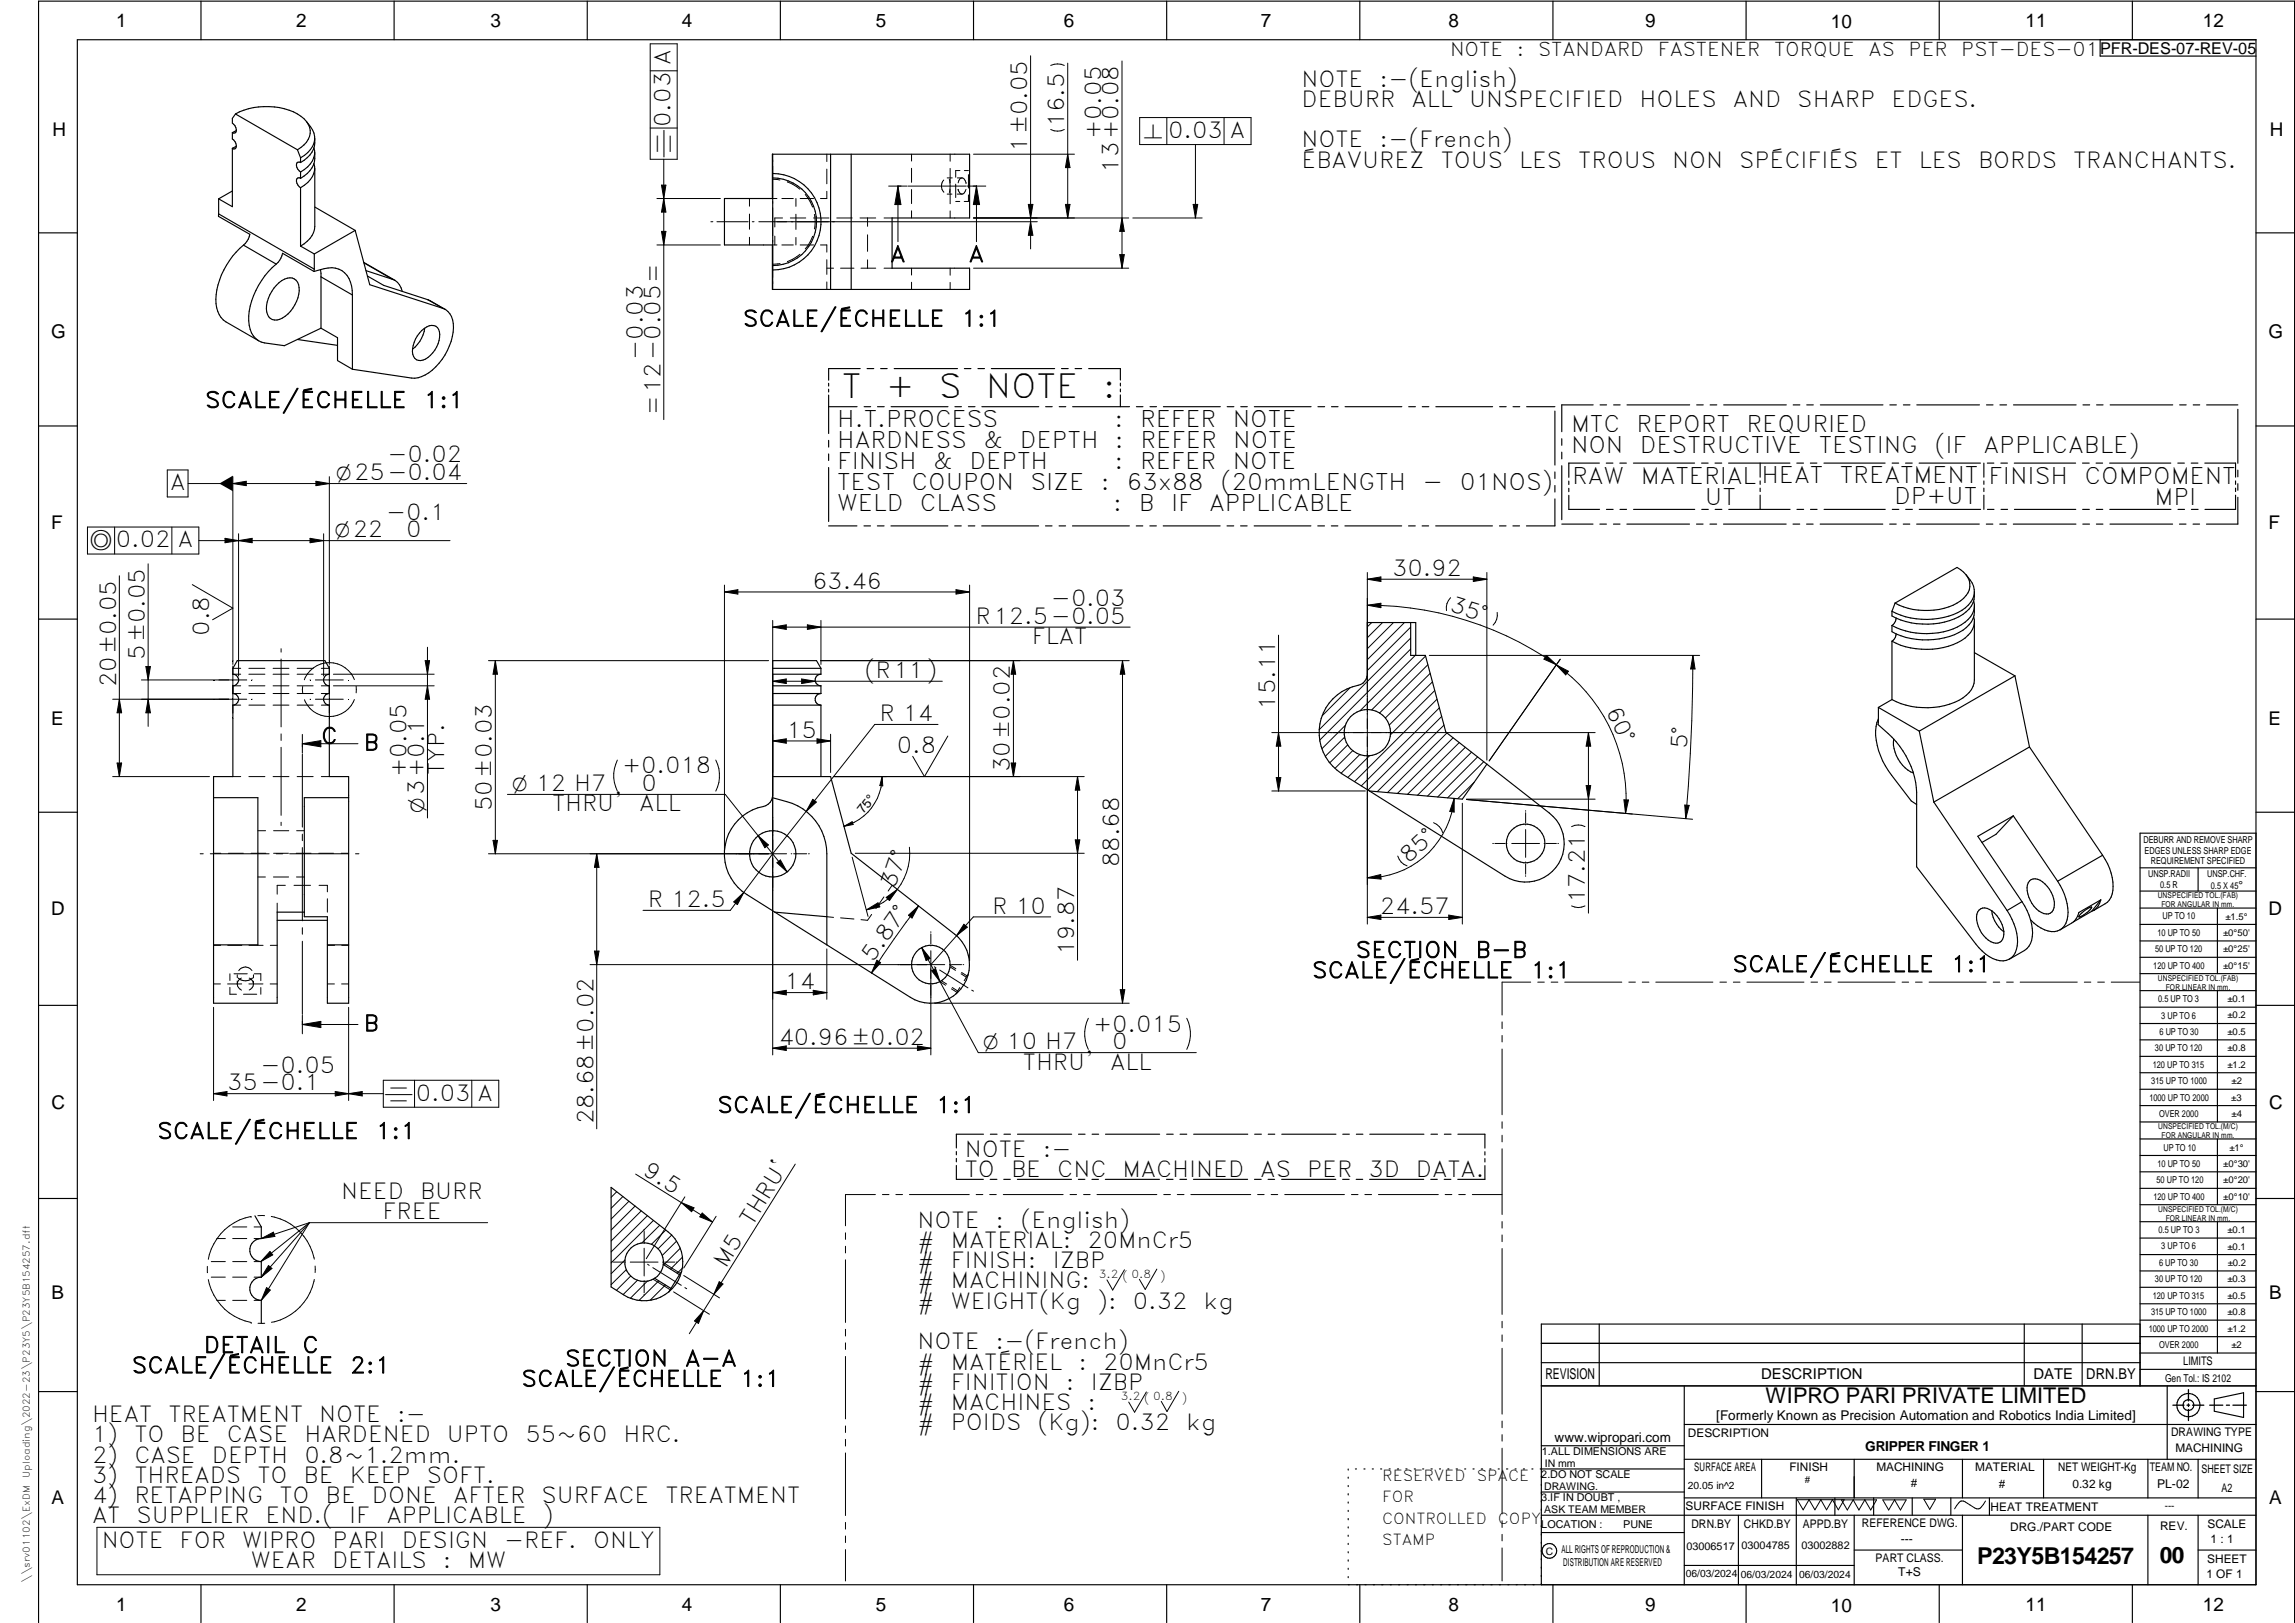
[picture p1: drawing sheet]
<svg xmlns="http://www.w3.org/2000/svg" width="594mm" height="420mm" viewBox="0 0 594 420" stroke-linecap="round" stroke-linejoin="round" font-family="sans-serif">
<defs><g id="words">
<g font-size="8.5">
<text x="217.9" y="103.1">T</text>
<text x="229.3" y="103.1">+</text>
<text x="243" y="103.1">S</text>
<text x="255.2" y="103.1">NOTE</text>
<text x="285.5" y="103.1">:</text>
</g>
<text font-size="6" x="511.8" y="404.8">P23Y5B154257</text>
<g font-size="5.9">
<text x="216.7" y="110.7">H.T.PROCESS</text>
<text x="288.5" y="110.7">:</text>
<text x="295.1" y="110.7">REFER</text>
<text x="319.1" y="110.7">NOTE</text>
<text x="406.7" y="111.9">MTC</text>
<text x="423.6" y="111.9">REPORT</text>
<text x="452.1" y="111.9">REQURIED</text>
<text x="216.7" y="116">HARDNESS</text>
<text x="254.6" y="116">&amp;</text>
<text x="264" y="116">DEPTH</text>
<text x="288.6" y="116">:</text>
<text x="295.2" y="116">REFER</text>
<text x="319.2" y="116">NOTE</text>
<text x="406.7" y="117.3">NON</text>
<text x="424.5" y="117.3">DESTRUCTIVE</text>
<text x="470.8" y="117.3">TESTING</text>
<text x="500.7" y="117.3">(IF</text>
<text x="513.4" y="117.3">APPLICABLE)</text>
<text x="216.7" y="121.5">FINISH</text>
<text x="241.6" y="121.5">&amp;</text>
<text x="251" y="121.5">DEPTH</text>
<text x="288.5" y="121.5">:</text>
<text x="295.1" y="121.5">REFER</text>
<text x="319.1" y="121.5">NOTE</text>
<text x="407" y="125.3">RAW</text>
<text x="424.8" y="125.3">MATERIAL HEAT</text>
<text x="476.3" y="125.1">TREATMENT FINISH</text>
<text x="539.6" y="125.3">COMPOMENT</text>
<text x="216.7" y="126.9">TEST</text>
<text x="236" y="126.9">COUPON</text>
<text x="266.7" y="126.9">SIZE</text>
<text x="285" y="126.9">:</text>
<text x="291.6" y="126.9">63x88</text>
<text x="315.9" y="126.9">(20mmLENGTH</text>
<text x="368.3" y="126.9">-</text>
<text x="377.9" y="126.9">01NOS)</text>
<text x="441.4" y="130.8">UT</text>
<text x="490.3" y="130.5">DP+UT</text>
<text x="557.7" y="130.8">MPI</text>
<text x="216.7" y="132.2">WELD</text>
<text x="238.1" y="132.2">CLASS</text>
<text x="288.2" y="132.2">:</text>
<text x="294.8" y="132.2">B</text>
<text x="303.1" y="132.2">IF</text>
<text x="313" y="132.2">APPLICABLE</text>
<text x="559.1" y="404.7">00</text>
</g>
<g font-size="5.7">
<text x="336.9" y="22.4">NOTE</text>
<text x="357.1" y="22.4">:-(English)</text>
<text x="336.9" y="27.6">DEBURR</text>
<text x="365.4" y="27.6">ALL</text>
<text x="380.3" y="27.6">UNSPECIFIED</text>
<text x="424.4" y="27.6">HOLES</text>
<text x="448.6" y="27.6">AND</text>
<text x="465.2" y="27.6">SHARP</text>
<text x="489.6" y="27.6">EDGES.</text>
<text x="173.6" y="32.8" transform="rotate(-90 173.6 32.8)">0.03 A</text>
<text x="275.5" y="32.9" transform="rotate(-90 275.5 32.9)">16.5</text>
<text x="302.4" y="35.7">0.03 A</text>
<text x="265.9" y="39.4" transform="rotate(-90 265.9 39.4)">1±0.05</text>
<text x="285" y="36.1" transform="rotate(-90 285 36.1)">+0.05</text>
<text x="336.9" y="38.1">NOTE</text>
<text x="357.1" y="38.1">:-(French)</text>
<text x="289.6" y="44.7" transform="rotate(-90 289.6 44.7)">13+0.08</text>
<text x="336.9" y="43.4">ÉBAVUREZ</text>
<text x="372.9" y="43.4">TOUS</text>
<text x="393.2" y="43.4">LES</text>
<text x="408.6" y="43.4">TROUS</text>
<text x="432.8" y="43.4">NON</text>
<text x="450.2" y="43.4">SPÉCIFIÉS</text>
<text x="485.3" y="43.4">ET</text>
<text x="496.7" y="43.4">LES</text>
<text x="512" y="43.4">BORDS</text>
<text x="536.6" y="43.4">TRANCHANTS.</text>
<text x="230.4" y="67.8">A</text>
<text x="250.7" y="67.8">A</text>
<text x="192.3" y="84.5">SCALE/ÉCHELLE</text>
<text x="248.9" y="84.5">1:1</text>
<text x="166.4" y="93.1" transform="rotate(-90 166.4 93.1)">-0.03</text>
<text x="53.1" y="105.6">SCALE/ÉCHELLE</text>
<text x="109.7" y="105.6">1:1</text>
<text x="170.9" y="107.4" transform="rotate(-90 170.9 107.4)">=12-0.05=</text>
<text x="100.3" y="119.7">-0.02</text>
<text x="44" y="126.9">A</text>
<text x="99.9" y="134.5">-0.1</text>
<text x="30" y="141.7">0.02 A</text>
<text x="105.1" y="139.1">0</text>
<text x="360.4" y="149.1">30.92</text>
<text x="210.2" y="152.4">63.46</text>
<text x="252.6" y="161.5">R12.5-0.05</text>
<text x="272" y="156.9">-0.03</text>
<text x="375" y="158.2" transform="rotate(17 375 158.2)">35°</text>
<text x="54.1" y="164.5" transform="rotate(-90 54.1 164.5)">0.8</text>
<text x="267.1" y="166.7">FLAT</text>
<text x="37.5" y="170.9" transform="rotate(-90 37.5 170.9)">5±0.05</text>
<text x="30" y="178" transform="rotate(-90 30 178)">20±0.05</text>
<text x="223.8" y="175.5">(R11)</text>
<text x="330.1" y="183.7" transform="rotate(-90 330.1 183.7)">15.11</text>
<text x="415.6" y="184" transform="rotate(65 415.6 184)">60°</text>
<text x="203.6" y="191">15</text>
<text x="227.7" y="186.7">R 14</text>
<text x="83.1" y="192.5">C</text>
<text x="94.1" y="194.3">B</text>
<text x="232.1" y="194.9">0.8</text>
<text x="436.7" y="193.9" transform="rotate(-87 436.7 193.9)">5°</text>
<text x="105.2" y="201.2" transform="rotate(-90 105.2 201.2)">+0.05</text>
<text x="115" y="200.7" transform="rotate(-90 115 200.7)">TYP.</text>
<text x="161" y="200.2">+0.018</text>
<text x="261.4" y="199.9" transform="rotate(-90 261.4 199.9)">30±0.02</text>
<text x="127.3" y="209.9" transform="rotate(-90 127.3 209.9)">50±0.03</text>
<text x="166" y="204.8">0</text>
<text x="142.9" y="210.1">THRU'</text>
<text x="165.5" y="210.1">ALL</text>
<text x="289.7" y="224.4" transform="rotate(-90 289.7 224.4)">88.68</text>
<text x="364.7" y="223.7" transform="rotate(-43 364.7 223.7)">85°</text>
<text x="231.7" y="230.1" transform="rotate(-71 231.7 230.1)">37°</text>
<text x="410.3" y="233.9" transform="rotate(-90 410.3 233.9)">17.21</text>
<text x="167.7" y="234.8">R 12.5</text>
<text x="256.8" y="236.5">R 10</text>
<text x="357.2" y="236.6">24.57</text>
<text x="226.1" y="249.2" transform="rotate(-55 226.1 249.2)">5.87°</text>
<text x="278" y="247.4" transform="rotate(-90 278 247.4)">19.87</text>
<text x="350.9" y="247.9">SECTION</text>
<text x="382" y="247.9">B-B</text>
<text x="448.5" y="251.6">SCALE/ÉCHELLE</text>
<text x="505" y="251.6">1:1</text>
<text x="203.1" y="256.1">14</text>
<text x="339.6" y="253.2">SCALE/ÉCHELLE</text>
<text x="396.2" y="253.2">1:1</text>
<text x="94.1" y="267">B</text>
<text x="282.9" y="267.1">+0.015</text>
<text x="201.6" y="270.5">40.96±0.02</text>
<text x="287.9" y="271.7">0</text>
<text x="67.4" y="277.7">-0.05</text>
<text x="264.8" y="276.9">THRU'</text>
<text x="287.3" y="276.9">ALL</text>
<text x="58.8" y="282.3">35-0.1</text>
<text x="107.6" y="284.9">0.03 A</text>
<text x="153.6" y="291" transform="rotate(-90 153.6 291)">28.68±0.02</text>
<text x="185.7" y="288.1">SCALE/ÉCHELLE</text>
<text x="242.2" y="288.1">1:1</text>
<text x="40.7" y="294.8">SCALE/ÉCHELLE</text>
<text x="97.3" y="294.8">1:1</text>
<text x="249.8" y="299.4">NOTE</text>
<text x="269.9" y="299.4">:-</text>
<text x="166.1" y="303.9" transform="rotate(32 166.1 303.9)">9.5</text>
<text x="249.8" y="304.7">TO</text>
<text x="261.7" y="304.7">BE</text>
<text x="273.7" y="304.7">CNC</text>
<text x="290.6" y="304.7">MACHINED</text>
<text x="326.2" y="304.7">AS</text>
<text x="338.3" y="304.7">PER</text>
<text x="354.3" y="304.7">3D</text>
<text x="366.5" y="304.7">DATA.</text>
<text x="88.3" y="310.4">NEED</text>
<text x="108.7" y="310.4">BURR</text>
<text x="99.1" y="315.7">FREE</text>
<text x="194.7" y="317.5" transform="rotate(-58 194.7 317.5)">THRU`</text>
<text x="237.5" y="317.8">NOTE</text>
<text x="257.7" y="317.8">:</text>
<text x="264.1" y="317.8">(English)</text>
<text x="237.5" y="323">#</text>
<text x="246.1" y="323">MATERIAL:</text>
<text x="281.5" y="323">20MnCr5</text>
<text x="187.9" y="328.5" transform="rotate(-58 187.9 328.5)">M5</text>
<text x="237.5" y="328.3">#</text>
<text x="246.1" y="328.3">FINISH:</text>
<text x="272.5" y="328.3">IZBP</text>
<text x="237.5" y="333.5">#</text>
<text x="246.1" y="333.5">MACHINING:</text>
<text x="237.5" y="338.8">#</text>
<text x="246.1" y="338.8">WEIGHT(Kg</text>
<text x="284" y="338.8">):</text>
<text x="293.3" y="338.8">0.32</text>
<text x="311.6" y="338.8">kg</text>
<text x="52.7" y="350.2">DETAIL</text>
<text x="78.3" y="350.2">C</text>
<text x="146.3" y="353.7">SECTION</text>
<text x="177.3" y="353.7">A-A</text>
<text x="237.5" y="349.3">NOTE</text>
<text x="257.7" y="349.3">:-(French)</text>
<text x="34.1" y="355.5">SCALE/ÉCHELLE</text>
<text x="90.7" y="355.5">2:1</text>
<text x="135" y="358.9">SCALE/ÉCHELLE</text>
<text x="191.6" y="358.9">1:1</text>
<text x="237.5" y="354.5">#</text>
<text x="237.5" y="359.8">#</text>
<text x="246.1" y="359.8">FINITION</text>
<text x="246.1" y="354.5">MATÉRIEL</text>
<text x="275.9" y="359.8">:</text>
<text x="279.2" y="354.5">:</text>
<text x="282.3" y="359.8">IZBP</text>
<text x="285.6" y="354.5">20MnCr5</text>
<text x="237.5" y="365">#</text>
<text x="246.1" y="365">MACHINES</text>
<text x="281.5" y="365">:</text>
<text x="23.8" y="368.1">HEAT</text>
<text x="43.6" y="368.1">TREATMENT</text>
<text x="82.6" y="368.1">NOTE</text>
<text x="102.8" y="368.1">:-</text>
<text x="237.5" y="370.3">#</text>
<text x="246.1" y="370.3">POIDS</text>
<text x="268.5" y="370.3">(Kg):</text>
<text x="288.8" y="370.3">0.32</text>
<text x="307.1" y="370.3">kg</text>
<text x="23.8" y="373.4">1)</text>
<text x="34.8" y="373.4">TO</text>
<text x="46.7" y="373.4">BE</text>
<text x="58.7" y="373.4">CASE</text>
<text x="78.8" y="373.4">HARDENED</text>
<text x="115.7" y="373.4">UPTO</text>
<text x="136" y="373.4">55~60</text>
<text x="161.4" y="373.4">HRC.</text>
<text x="23.8" y="378.6">2)</text>
<text x="23.8" y="383.9">3)</text>
<text x="34.8" y="378.6">CASE</text>
<text x="34.8" y="383.9">THREADS</text>
<text x="54.8" y="378.6">DEPTH</text>
<text x="66.6" y="383.9">TO</text>
<text x="78.6" y="383.9">BE</text>
<text x="78.8" y="378.6">0.8~1.2mm.</text>
<text x="90.5" y="383.9">KEEP</text>
<text x="110.5" y="383.9">SOFT.</text>
<text x="23.8" y="389.1">4)</text>
<text x="34.8" y="389.1">RETAPPING</text>
<text x="72.4" y="389.1">TO</text>
<text x="84.3" y="389.1">BE</text>
<text x="96.3" y="389.1">DONE</text>
<text x="117.3" y="389.1">AFTER</text>
<text x="140.2" y="389.1">SURFACE</text>
<text x="172.3" y="389.1">TREATMENT</text>
<text x="23.8" y="394.4">AT</text>
<text x="35.3" y="394.4">SUPPLIER</text>
<text x="68.7" y="394.4">END.(</text>
<text x="90.4" y="394.4">IF</text>
<text x="100" y="394.4">APPLICABLE</text>
<text x="140.6" y="394.4">)</text>
<text x="26.3" y="400.6">NOTE</text>
<text x="46.5" y="400.6">FOR</text>
<text x="62.7" y="400.6">WIPRO</text>
<text x="86.1" y="400.6">PARI</text>
<text x="104" y="400.6">DESIGN</text>
<text x="130.5" y="400.6">-REF.</text>
<text x="153.5" y="400.6">ONLY</text>
<text x="64.9" y="405.9">WEAR</text>
<text x="86" y="405.9">DETAILS</text>
<text x="114.7" y="405.9">:</text>
<text x="121.1" y="405.9">MW</text>
</g>
<text font-size="5.6" x="457" y="363.2">WIPRO PARI PRIVATE LIMITED</text>
<g font-size="5.4">
<text x="296.1" y="35.7">n</text>
<text x="173.6" y="40.9" transform="rotate(-90 173.6 40.9)">d</text>
<text x="87" y="124.3">O25-0.04</text>
<text x="23.3" y="141.7">a</text>
<text x="86.6" y="139.1">O22</text>
<text x="132.6" y="204.8">O 12 H7</text>
<text x="109.8" y="210.5" transform="rotate(-90 109.8 210.5)">O3+0.1</text>
<text x="254.5" y="271.7">O 10 H7</text>
<text x="99.6" y="284.9">d</text>
</g>
<g font-size="4.9">
<text x="30" y="6.9">1</text>
<text x="76.7" y="6.9">2</text>
<text x="127" y="6.9">3</text>
<text x="176.5" y="6.9">4</text>
<text x="226.7" y="6.9">5</text>
<text x="275.4" y="6.9">6</text>
<text x="326.4" y="6.9">7</text>
<text x="375" y="6.9">8</text>
<text x="425.8" y="6.9">9</text>
<text x="473.9" y="7.3">10</text>
<text x="524.3" y="6.9">11</text>
<text x="570.2" y="6.9">12</text>
<text x="375.4" y="14.5">NOTE</text>
<text x="392.7" y="14.5">:</text>
<text x="398.2" y="14.5">STANDARD</text>
<text x="429.2" y="14.5">FASTENER</text>
<text x="459.2" y="14.5">TORQUE</text>
<text x="483.7" y="14.5">AS</text>
<text x="494.1" y="14.5">PER</text>
<text x="507.7" y="14.5">PST-DES-01</text>
<text x="13.6" y="35.1">H</text>
<text x="587.6" y="35.1">H</text>
<text x="13.2" y="87.5">G</text>
<text x="587.2" y="87.5">G</text>
<text x="13.2" y="137">F</text>
<text x="587.2" y="137">F</text>
<text x="13.2" y="187.6">E</text>
<text x="587.2" y="187.6">E</text>
<text x="13.2" y="237">D</text>
<text x="587.2" y="237">D</text>
<text x="13.4" y="287.1">C</text>
<text x="587.4" y="287.1">C</text>
<text x="13.4" y="336.2">B</text>
<text x="587.4" y="336.2">B</text>
<text x="13.4" y="389.3">A</text>
<text x="587.4" y="389.3">A</text>
<text x="30" y="416.9">1</text>
<text x="76.7" y="416.9">2</text>
<text x="127" y="416.9">3</text>
<text x="176.5" y="416.9">4</text>
<text x="226.7" y="416.9">5</text>
<text x="275.4" y="416.9">6</text>
<text x="326.4" y="416.9">7</text>
<text x="375" y="416.9">8</text>
<text x="425.8" y="416.9">9</text>
<text x="473.9" y="417.3">10</text>
<text x="524.3" y="416.9">11</text>
<text x="570.2" y="416.9">12</text>
</g>
<text font-size="4.2" x="543.6" y="14">PFR-DES-07-REV-05</text>
<g font-size="3.9">
<text x="400" y="357.1">REVISION</text>
<text x="455.9" y="357.1">DESCRIPTION</text>
<text x="526.4" y="357.1">DATE</text>
<text x="540" y="357.1">DRN.BY</text>
<text x="357.8" y="383.3">RESERVED</text>
<text x="382.3" y="383.3">SPACE</text>
<text x="357.8" y="388.9">FOR</text>
<text x="357.8" y="394.5">CONTROLLED</text>
<text x="387.8" y="394.5">COPY</text>
<text x="357.8" y="400">STAMP</text>
</g>
<text font-size="3.6" x="482.8" y="375.8">GRIPPER FINGER 1</text>
<g font-size="3.5">
<text x="444.3" y="367.7">[Formerly Known as Precision Automation and Robotics India Limited]</text>
<text x="402.4" y="373.3">www.wipropari.com</text>
</g>
<text font-size="3.4" x="223.6" y="210.8" transform="rotate(-53 223.6 210.8)">75°</text>
<g font-size="3.1">
<text x="565.1" y="353.5">LIMITS</text>
<text x="562" y="371.7">DRAWING TYPE</text>
<text x="436.9" y="372.1">DESCRIPTION</text>
<text x="563.1" y="375.9">MACHINING</text>
<text x="438.6" y="380.8">SURFACE AREA</text>
<text x="463.2" y="380.9">FINISH</text>
<text x="485.7" y="380.8">MACHINING</text>
<text x="511.3" y="380.9">MATERIAL</text>
<text x="532.8" y="380.7">NET WEIGHT-Kg</text>
<text x="556.5" y="380.7">TEAM NO.</text>
<text x="569.9" y="381.2">SHEET SIZE</text>
<text x="494.6" y="385.1">#</text>
<text x="517.4" y="385.3">#</text>
<text x="536.4" y="385.3">0.32 kg</text>
<text x="558.4" y="385.1">PL-02</text>
<text x="575" y="386.1">A2</text>
<text x="436.3" y="391">SURFACE FINISH</text>
<text x="437.8" y="395.5">DRN.BY</text>
<text x="451.4" y="395.4">CHKD.BY</text>
<text x="466.6" y="395.5">APPD.BY</text>
<text x="482" y="395.4">REFERENCE DWG.</text>
<text x="515.3" y="391.1">HEAT TREATMENT</text>
<text x="571.4" y="395.6">SCALE</text>
<text x="492.1" y="399.4">---</text>
<text x="520.4" y="396.2">DRG./PART CODE</text>
<text x="559.2" y="396.1">REV.</text>
<text x="572.2" y="399.5">1 : 1</text>
<text x="485.5" y="404.3">PART CLASS.</text>
<text x="491.4" y="407.9">T+S</text>
<text x="571.4" y="404.7">SHEET</text>
<text x="571.2" y="408.4">1 OF 1</text>
</g>
<text font-size="3" x="579.5" y="230.1">°</text>
<g font-size="2.8">
<text x="284.5" y="330.9">3.2 ( 0.8</text>
<text x="300.3" y="331.4">)</text>
<text x="560.4" y="357.7">Gen Tol.: IS 2102</text>
<text x="290.1" y="362.5">3.2 ( 0.8</text>
<text x="305.9" y="363">)</text>
<text x="399.1" y="376.6">1.ALL DIMENSIONS ARE</text>
<text x="399" y="382.7">2.DO NOT SCALE</text>
<text x="399" y="388.7">3.IF IN DOUBT ,</text>
<text x="399" y="395.4">LOCATION :</text>
<text x="420.2" y="395.6">PUNE</text>
<text x="404.2" y="402">ALL RIGHTS OF REPRODUCTION &amp;</text>
<text x="436.5" y="401.2">03006517</text>
<text x="450.8" y="400.9">03004785</text>
<text x="466.3" y="401">03002882</text>
<text x="404.7" y="405.4">DISTRIBUTION ARE RESERVED</text>
</g>
<g font-size="2.7">
<text x="399.9" y="379.7">IN mm</text>
<text x="399.7" y="385.7">DRAWING.</text>
<text x="436.9" y="385.4">20.05 in^2</text>
<text x="399.7" y="391.8">ASK TEAM MEMBER</text>
<text x="400.1" y="402.5">C</text>
<text x="436.4" y="408.3">06/03/2024</text>
<text x="450.6" y="408.4">06/03/2024</text>
<text x="465.7" y="408.5">06/03/2024</text>
</g>
<g font-size="2.5">
<text x="554.9" y="218.3">DEBURR AND REMOVE SHARP</text>
<text x="555.2" y="221">EDGES UNLESS SHARP EDGE</text>
<text x="556.1" y="227.1">UNSP.RADII</text>
<text x="556.8" y="223.8">REQUIREMENT SPECIFIED</text>
<text x="571.4" y="226.9">UNSP.CHF.</text>
<text x="559.2" y="229.9">0.5 R</text>
<text x="572.3" y="230.1">0.5 X 45</text>
<text x="559.8" y="238">UP TO 10</text>
<text x="576.1" y="238.1">±1.5°</text>
<text x="558.5" y="242.2">10 UP TO 50</text>
<text x="575.5" y="242.3">±0°50'</text>
<text x="557.4" y="250.7">120 UP TO 400</text>
<text x="557.9" y="246.5">50 UP TO 120</text>
<text x="575.5" y="250.7">±0°15'</text>
<text x="575.5" y="246.5">±0°25'</text>
<text x="558.7" y="259.4">0.5 UP TO 3</text>
<text x="559.5" y="263.7">3 UP TO 6</text>
<text x="576.6" y="263.6">±0.2</text>
<text x="576.6" y="259.4">±0.1</text>
<text x="559" y="267.9">6 UP TO 30</text>
<text x="576.6" y="267.9">±0.5</text>
<text x="557.8" y="272.2">30 UP TO 120</text>
<text x="576.6" y="272.2">±0.8</text>
<text x="556.9" y="280.7">315 UP TO 1000</text>
<text x="557.3" y="276.4">120 UP TO 315</text>
<text x="576.6" y="276.4">±1.2</text>
<text x="577.7" y="280.7">±2</text>
<text x="556.4" y="284.9">1000 UP TO 2000</text>
<text x="577.6" y="284.9">±3</text>
<text x="558.9" y="289.2">OVER 2000</text>
<text x="577.7" y="289.3">±4</text>
<text x="560" y="297.9">UP TO 10</text>
<text x="577.1" y="297.9">±1°</text>
<text x="558.5" y="302.1">10 UP TO 50</text>
<text x="575.5" y="302.1">±0°30'</text>
<text x="557.4" y="310.6">120 UP TO 400</text>
<text x="558.2" y="306.3">50 UP TO 120</text>
<text x="575.5" y="310.6">±0°10'</text>
<text x="575.5" y="306.4">±0°20'</text>
<text x="558.8" y="319.2">0.5 UP TO 3</text>
<text x="559.4" y="323.4">3 UP TO 6</text>
<text x="576.6" y="319.2">±0.1</text>
<text x="576.6" y="323.5">±0.1</text>
<text x="558.9" y="327.7">6 UP TO 30</text>
<text x="576.7" y="327.7">±0.2</text>
<text x="557.8" y="332">30 UP TO 120</text>
<text x="576.6" y="332">±0.3</text>
<text x="556.8" y="340.5">315 UP TO 1000</text>
<text x="557.3" y="336.3">120 UP TO 315</text>
<text x="576.6" y="336.3">±0.5</text>
<text x="576.6" y="340.5">±0.8</text>
<text x="556.2" y="344.7">1000 UP TO 2000</text>
<text x="576.6" y="344.7">±1.2</text>
<text x="558.9" y="349">OVER 2000</text>
<text x="577.6" y="349">±2</text>
<text x="467.2" y="383.8">#</text>
<text x="560.4" y="390.7">---</text>
</g>
<g font-size="2.4">
<text x="7.7" y="382.7" transform="rotate(-90 7.7 382.7)">Uploading\2022-23\P23Y5\P23Y5B154257.dft</text>
<text x="7.7" y="409.8" transform="rotate(-90 7.7 409.8)">\\srv01102\ExDM</text>
</g>
<g font-size="2.1">
<text x="558.5" y="232.4">UNSPECIFIED TOL.(FAB)</text>
<text x="559.5" y="234.7">FOR ANGULAR IN mm.</text>
<text x="558.6" y="253.9">UNSPECIFIED TOL.(FAB)</text>
<text x="560.7" y="256.3">FOR LINEAR IN mm.</text>
<text x="558.7" y="292.3">UNSPECIFIED TOL.(M/C)</text>
<text x="559.6" y="294.7">FOR ANGULAR IN mm.</text>
<text x="558.7" y="313.7">UNSPECIFIED TOL.(M/C)</text>
<text x="560.6" y="316.1">FOR LINEAR IN mm.</text>
</g>
</g></defs>
<g fill="none" stroke="#000" stroke-width=".3">
<path d="M20 10.3h564v400h-564zM52 .3v10M102 .3v10M152 .3v10M202 .3v10M252 .3v10M302 .3v10M352 .3v10M402 .3v10M452 .3v10M502 .3v10M543.6 10.3v4.2h40.4"/>
<path d="M552 .3v10M60.1 34.3v1.7a1.79 1.79 0 0 1 .7 2.5l-.7-.1M60.1 38.4v15.1l-3.5-2M61 29.5a17.7 17.7 0 0 1 16 0l1.7 1.2 .6 .8M61 29.5l-.9 1.1v1.3a1.81 1.81 0 0 1 .7 2.5l-.7-.1M61 29.5l16 9.3M61.2 37.8l-1.1 .6M61.2 33.8l-1.1 .5M77 38.8l.8 2.1M79.3 31.5a6.4 6.4 0 0 1 2.1 4.7 6.6 6.6 0 0 1-3.6 4.7M79.3 31.5a4.4 4.4 0 0 1-1.4 6.7l-.9 .6M81.3 38.2a5.6 5.6 0 0 1-3.5 6.3"/>
<path d="M81.5 35.8a6.2 6.2 0 0 1-3.7 6.3M81.5 39.4a6.4 6.4 0 0 1-3.7 6.8M200 39.9v35M215 39.9v35M220.3 39.9v35M56.6 51.5v3.9M56.6 55.4v.6l8.1 4.7-.4 1.2-1.3 1.6M56.6 55.4l24.8 14.3M60.1 49.4l-3.5 2.1M77.8 46.2l-.7-.1a1.5 1.5 0 0 0 .4 2.2l.3 .3M77.8 42.1a.66 .66 0 0 0-1.1 .4 2.22 2.22 0 0 0 1.1 2M77.8 40.9v1.2"/>
<path d="M77.8 44.5v1.7M77.8 48.6v15.1M81.3 42.3a5.6 5.6 0 0 1-3.5 6.3M81.5 53.6l10.4 6M81.5 43.5v15.1a6.1 6.1 0 0 1-3.7 5.1M91.9 59.6l-10.5 6.1M91.9 59.6l3.8 14.1 19 6.1M187.5 51.4h12.4v-11.5h51.1v16.5h-20.1v13h20.1v5.5h-51.1v-11.5h-12.4zM200 44.9a12.5 12.5 0 0 1 12.5 12.5 12.5 12.5 0 0 1-12.5 12.5M200 46.1a11.3 11.3 0 0 1 11.4 11.3 11.3 11.3 0 0 1-11.4 11.3M10 60.3h10M63 63.5a19.7 19.7 0 0 0-7.1 15.1 6 6 0 0 0 2.6 4.7l8.5 4.9"/>
<path d="M63 63.5l8.5 4.9M71.5 68.4a19.8 19.8 0 0 0-7.1 14.7 5.4 5.4 0 0 0 4.1 5.7l5.1 .7 9.5-4.5M71.5 68.4l.9-1 .7-1.8 8.2 4.7M71.5 73.9a4.2 4.2 0 0 1 4.7-1.7 3.5 3.5 0 0 1 1.1 4 8.4 8.4 0 0 1-5.6 6.6 2.47 2.47 0 0 1-2.7-2.8 9.3 9.3 0 0 1 2.5-6.1zM77.8 63.7l3.6 2M81.3 70.3a9.5 9.5 0 0 1 6.4-.6 6.5 6.5 0 0 1 3.5 6.7M81.4 69.7l-.1 .6M81.4 65.7v4M83 69.8l.1 15.2M83.1 71.7l8.1 4.7M91.2 76.4v19.2M94.2 68l7.4 4.3"/>
<path d="M94.2 67.9l8 4.7M94.7 70.1l6.9 2.2M95.1 71.5l4.2 2.4 11.5 3.7M101.6 72.3a4 4 0 0 1 2.5 3.1M110.8 77.6l3.9 2.2M110.8 77.6l4.5 2.5M114.7 79.8l.7 .3M584 60.3h10M77 87.9l10.4 1.5M83.1 85l4.3 2.4v5.9l3.8 2.3M109.2 85.6a2.94 2.94 0 0 1 4-.8 5.7 5.7 0 0 1-1.2 6.6 3.8 3.8 0 0 1-4.2 1.7 3.2 3.2 0 0 1-.8-3.7 7.9 7.9 0 0 1 2.2-3.8zM109.9 85a8.3 8.3 0 0 1-3.1 5.4"/>
<path d="M115.4 80.1a6.3 6.3 0 0 1 1.7 7 15 15 0 0 1-8 10.4l-.9 .3-1.7 .1-15.3-2.3M214.5 99.2v.7M222.7 95.4h-8.2v3M224.4 95.4h1.8M228 95.4h1.7M231.5 95.4h16.4M249.6 95.4h1.7M253.1 95.4h1.7M256.6 95.4h16.4M274.8 95.4h1.7M278.3 95.4h1.7M281.8 95.4h8.2v3"/>
<path d="M290 99.2v.7M10 110.3h10M214.5 114v1.7M214.5 117.5v1.7M214.5 105.3h7.4M214.5 100.8v.7M214.5 102.3v9.9M223.7 105.3h1.7M227.2 105.3h1.7M230.7 105.3h14.7M247.2 105.3h1.7M250.7 105.3h1.7"/>
<path d="M254.2 105.3h14.7M270.7 105.3h1.7M274.2 105.3h1.7M277.7 105.3h14.7M290 100.7v.7M290 102.2v3.1M294.2 105.3h1.7M297.7 105.3h1.7M301.2 105.3h14.7M317.7 105.3h1.7M321.2 105.3h1.7M324.7 105.3h14.7"/>
<path d="M341.2 105.3h1.7M344.7 105.3h1.7M348.2 105.3h14.7M364.7 105.3h1.7M368.2 105.3h1.7M371.7 105.3h14.7M388.2 105.3h1.7M391.7 105.3h1.7M395.2 105.3h7.3M402.5 106.4v14M404.3 113.6v1.7M404.3 117.1v1.7"/>
<path d="M412.4 104.8h-8.1v7M414 119.9h-7.9v3.7M414.2 104.8h1.7M415.8 119.9h1.7M417.7 104.8h1.7M419.3 119.9h1.7M421.2 104.8h16.2M422.8 119.9h15.9M439.2 104.8h1.7M440.5 119.9h1.7M442.7 104.8h1.7M443.9 119.9h1.8"/>
<path d="M446.2 104.8h16.2M447.5 119.9h15.8M455.6 119.9v3.6M464.2 104.8h1.7M465.1 119.9h1.7M467.7 104.8h1.7M468.6 119.9h1.7M471.2 104.8h16.2M472.1 119.9h15.9M489.2 104.8h1.7M489.8 119.9h1.7M492.7 104.8h1.7"/>
<path d="M493.3 119.9h1.7M496.2 104.8h16.2M496.8 119.9h15.8M513.5 119.9v3.6M514.2 104.8h1.7M514.4 119.9h1.7M517.7 104.8h1.7M517.9 119.9h1.7M521.2 104.8h16.2M521.4 119.9h15.9M539.1 119.9h1.7M539.2 104.8h1.7"/>
<path d="M542.6 119.9h1.7M542.7 104.8h1.7M546.1 119.9h15.8M546.2 104.8h16.2M563.7 119.9h1.7M564.2 104.8h1.7M567.2 119.9h1.8M567.7 104.8h1.7M570.7 119.9h8v3.6M571.2 104.8h8.1M579.3 106v13.9M584 110.3h10"/>
<path d="M214.5 121v14M214.5 136.1h7.3M223.6 136.1h1.7M227.1 136.1h1.7M230.6 136.1h14.8M247.1 136.1h1.7M250.6 136.1h1.7M254.1 136.1h14.8M270.6 136.1h1.7M274.1 136.1h1.7M277.6 136.1h14.7M294.1 136.1h1.7"/>
<path d="M297.6 136.1h1.7M301.1 136.1h14.7M317.6 136.1h1.8M321.1 136.1h1.7M324.6 136.1h14.7M341.1 136.1h1.8M344.6 136.1h1.7M348.1 136.1h14.7M364.6 136.1h1.7M368.1 136.1h1.7M371.6 136.1h14.7M388.1 136.1h1.7"/>
<path d="M391.6 136.1h1.8M402.5 122.2v1.7M402.5 125.7v1.7M402.5 129.2v6.9h-7.4M404.3 120.6v13.9M404.3 135.7h8.1M406.1 128.2v3.7h8M406.1 124.5v.9M406.1 126.4v.9M414.1 135.7h1.7M415.8 131.9h1.8M417.7 135.7h1.6"/>
<path d="M419.3 131.9h1.7M421.1 135.7h16.2M422.9 131.9h15.8M439.2 135.7h1.7M440.5 131.9h1.7M442.6 135.7h1.8M444 131.9h1.7M446.1 135.7h16.3M447.5 131.9h15.9M455.6 124.5v.9M455.6 126.4v.9M455.6 128.2v3.7"/>
<path d="M464.1 135.7h1.8M465.2 131.9h1.7M467.6 135.7h1.7M468.7 131.9h1.7M471.2 135.7h16.2M472.2 131.9h15.8M489.2 135.7h1.6M489.8 131.9h1.7M492.7 135.7h1.7M493.3 131.9h1.7M496.1 135.7h16.3M496.8 131.9h15.9"/>
<path d="M513.5 124.5v.9M513.5 126.4v.9M513.5 128.2v3.7M514.2 135.7h1.7M514.5 131.9h1.7M517.6 135.7h1.8M518 131.9h1.7M521.2 135.7h16.2M521.5 131.9h15.8M539.1 131.9h1.7M539.2 135.7h1.7M542.6 131.9h1.7"/>
<path d="M542.7 135.7h1.7M546.1 131.9h15.9M546.2 135.7h16.2M563.8 131.9h1.7M564.2 135.7h1.7M567.3 131.9h1.7M567.7 135.7h1.7M578.7 124.5v.9M578.7 126.4v.9M578.7 128.2v3.7h-7.9M579.3 121.7v1.7M579.3 125.2v1.7"/>
<path d="M579.3 128.7v7h-8.1M490.6 156.1l-.9 2.1M490.6 156.1l16-9.2a5.1 5.1 0 0 1 3.2 5.8 8.9 8.9 0 0 1-6.5 4.8 18 18 0 0 1-12.7-1.4zM509 148.8a6.2 6.2 0 0 1 2.1 4.7 7.5 7.5 0 0 1-5.4 5.6 19.9 19.9 0 0 1-16-.9M510.9 155.6a6.6 6.6 0 0 1-3.8 8.1 19.6 19.6 0 0 1-17.4-.2v-1.6M510.9 159.7l.2 .8v15.5a7 7 0 0 1-5.1 5.8 20 20 0 0 1-16.3-.7M511.1 153.2a6.3 6.3 0 0 1-4 6.5 19.6 19.6 0 0 1-17.4-.2v-1.3M511.1 157.2a7.7 7.7 0 0 1-5.5 5.6 20 20 0 0 1-15.9-.9M10 160.3h10M200 173v-2h11.4l1.1 2M200 173h12.5M200 173v28"/>
<path d="M200 174.5h12.5M200 177.5h12.5M200 179.5h12.5M212.5 174.5a1.5 1.5 0 0 0-1.5 1.5 1.5 1.5 0 0 0 1.5 1.5M212.5 179.5a1.5 1.5 0 0 0-1.5 1.5 1.5 1.5 0 0 0 1.5 1.5M212.5 173v1.5M212.5 177.5v2M365.2 161.2v8.5h3.8l5.3 19.8 26.8 21a10 10 0 0 1 2 13.6 10 10 0 0 1-13.5 2.7l-35.1-22M366.5 169.7v-8.5h-12.6v13.3a3 3 0 0 1-2.4 2.9 12.5 12.5 0 0 0-9.8 10 12.5 12.5 0 0 0 5.6 12.9l7.2 4.5M489.7 166v15.1M490.8 164.1a2.15 2.15 0 0 1-1.1 1.9M490.8 160l-.2 .9-.9 1"/>
<path d="M511.1 169l10.5 6M511.1 161.3a7.8 7.8 0 0 1-5.5 5.6 20 20 0 0 1-15.9-.9M521.6 175l3.7 18.4M521.6 175l-24.8 14.3M584 160.3h10M200 182.5h12.5M212.5 182.5v18.5M384.9 197.8l-6.4 9.1-24-2.1M486.2 183.1l-.1 4.5a24.5 24.5 0 0 1 9.8 15l.2 2.6v19.2l15.3 19.9a9.5 9.5 0 0 0 7.1 4.5 3.9 3.9 0 0 0 3.7-3.9 14 14 0 0 0-2.6-9.2M486.2 183.1l10.6 6.2M486.2 186.1a12.1 12.1 0 0 0 .6 9.5 20.4 20.4 0 0 0 2.9 5.1l5 6.6 1.4 1M489.7 181.1l-3.5 2"/>
<path d="M490.2 191.3a8.8 8.8 0 0 0 5.1 8.8M496.8 189.3l3.8 18.3M525.3 193.4l19 28M525.3 193.4l-24.7 14.2M10 210.3h10M55.3 206.5h11.5v38.1h-11.5M55.3 206.5v53.2h16.4v-23.6h7.1M55.3 206.5v-5.5h5v-18.5a1.5 1.5 0 0 0 1.5-1.5 1.5 1.5 0 0 0-1.5-1.5v-2a1.5 1.5 0 0 0 1.5-1.5 1.5 1.5 0 0 0-1.5-1.5v-1.5l1.1-2h22.7l1.2 2v1.5a1.5 1.5 0 0 0-1.6 1.5 1.5 1.5 0 0 0 1.6 1.5v2a1.5 1.5 0 0 0-1.6 1.5 1.5 1.5 0 0 0 1.6 1.5v18.5h4.9v58.7h-5.5v-22.4h-5.9v-30.8h11.4M199.9 206.5a19.2 19.2 0 0 1 9.1 3.8 14 14 0 0 1 5 10.7v23.6M199.9 206.5a3.8 3.8 0 0 1-3.7 2.6 12.5 12.5 0 0 0-8.6 10.4 12.5 12.5 0 0 0 5.8 12.1l20.6 13M200 201l-.1 5.5M200 201h15l5.3 19.9 26.8 21a10 10 0 0 1 2 13.6 10 10 0 0 1-13.4 2.7l-21.7-13.6"/>
<path d="M500.6 207.6l19 28.1M521.2 211.2l-9.2 5.3 11.4 16.9M521.2 211.2l-4.5 4.8-3.7 2.1M521.2 211.2l11.4 16.9M584 215.7h-30v143.1M584 210.3h10M71.7 238.3h13M200.6 236.1l13.4 1.2M512.3 235.6a2.41 2.41 0 0 1 3.4 .2 6.9 6.9 0 0 1 2.7 7.3 2.03 2.03 0 0 1-3 .7 7.6 7.6 0 0 1-3.7-7.1zM515.6 235.8a7.8 7.8 0 0 0 3.1 5.4M523.4 233.4l-3.8 2.3M523.4 233.4a12.3 12.3 0 0 1 2.2 10.9l-.4 .7-1.1 1-3.9 2.3"/>
<path d="M525.3 228a2.48 2.48 0 0 1 3.4 .3 6.9 6.9 0 0 1 2.8 7.3 1.99 1.99 0 0 1-3.1 .6 7.6 7.6 0 0 1-3.6-7zM525.6 238.1a7.4 7.4 0 0 0 7 2.9l.7-.3M532.6 228.1a13.8 13.8 0 0 1 2.5 10 4 4 0 0 1-1.8 2.6M538.5 236.7a5.8 5.8 0 0 1 2.9-1.9 5.7 5.7 0 0 1-3.3 2.6zM541.4 235.9l-4.7 2.8M543.8 233l-2.4 2.9M543.8 233a4.2 4.2 0 0 1-2.4 2.9M543.8 233l-5.7 3.2a4.3 4.3 0 0 1-1.8 2.8l-3 1.7M544.3 221.4a12.3 12.3 0 0 1 2.2 10.8l-1 1.4-3.6 2.1M544.3 221.4l-11.7 6.7M554 224.7h30M554 230.7h30"/>
<path d="M554 235.1h30M554 239.3h30M569 224.7v6M574 235.1v17M84.7 244.6h5.5M554 243.6h30M554 247.8h30M554 252.1h30M554 256.5h30M574 256.5v33.9M10 260.3h10M554 260.7h30"/>
<path d="M554 265h30M554 269.2h30M554 273.5h30M554 277.7h30M584 260.3h10M247.6 298.1v.9M247.6 299.9v.9M254.6 293.6h-7v3.6M256.4 293.6h1.7M259.9 293.6h1.7M263.4 293.6h14M279.2 293.6h1.7"/>
<path d="M282.7 293.6h1.7M286.2 293.6h14M302 293.6h1.7M305.5 293.6h1.7M309 293.6h14M324.8 293.6h1.7M328.3 293.6h1.7M331.8 293.6h14M347.6 293.6h1.7M351.1 293.6h1.7M354.6 293.6h14M370.4 293.6h1.7"/>
<path d="M373.9 293.6h1.7M377.4 293.6h7v3.6M384.4 298.2v.8M384.4 299.9v.9M554 282h30M554 286.2h30M554 290.4h30M554 294.9h30M554 299.1h30M574 294.9v17M10 310.3h10M66 314.7l1.6 2.9v3a2.98 2.98 0 0 0-2.9 3 2.98 2.98 0 0 0 2.9 3v4a3 3 0 0 0-2.9 3 3 3 0 0 0 2.9 3v6"/>
<path d="M247.6 301.7v3.6h6.9M256.3 305.3h1.8M259.8 305.3h1.7M263.3 305.3h14.1M279.1 305.3h1.7M282.7 305.3h1.6M286.1 305.3h14M302 305.3h1.7M305.4 305.3h1.8M308.9 305.3h14.1M324.7 305.3h1.8M328.2 305.3h1.7"/>
<path d="M331.8 305.3h14M347.6 305.3h1.6M351.1 305.3h1.7M354.5 305.3h14M370.4 305.3h1.7M373.8 305.3h1.8M384.4 301.8v3.5h-7M554 303.4h30M554 307.6h30M554 311.9h30M554 316.3h30M574 316.3v34"/>
<path d="M584 310.3h10M169.5 330.9l4.2 2.6M171.7 327.4l4.2 2.6M171.7 327.4a4.9 4.9 0 0 1-2.2 3.5M171.7 327.4a5 5 0 0 0-5.5-5.6 5 5 0 0 0-4.2 6.6 5 5 0 0 0 7.5 2.5M175.9 330l-2.8 4.4M176.4 329.1a9.6 9.6 0 0 1-3.3 5.3M176.4 329.1a9.9 9.9 0 0 0-3.5-10.2l-14.7-11.5v25.8a15.4 15.4 0 0 0 6.7 3.4 10.2 10.2 0 0 0 8.2-2.2M176.4 329.1l-.5 .9M554 320.5h30M554 324.8h30M554 329h30"/>
<path d="M554 333.2h30M554 337.5h30M399 358.8h185M399 352.8h155M399 347.8h155M414 342.8v16M436 358.8v51.5M524 342.8v16M539 342.8v16M554 341.8h30M554 346h30M554 350.3h30"/>
<path d="M554 354.5h30M554 342.8h-155v67.5M561 358.8v19M10 360.3h10M399 374.3h37M436 368.8h148M436 377.8h148M456 377.8v10M480 377.8v10M508 377.8v10M529 377.8v10M556 377.8v10"/>
<path d="M569 377.8v10M573.2 362.2l7.6-1.6v6.3l-7.6-1.6zM584 360.3h10M349 380.3v.3M349 382.4v.3M349 384.6v.3M349 386.7v.3M349 388.8v.3M349 391v.3M349 393.1v.3M349 395.3v.3M349 397.4v.3"/>
<path d="M349 399.5v.3M350.9 380.3h.2M353.1 380.3h.2M355.2 380.3h.3M357.4 380.3h.3M359.6 380.3h.3M361.7 380.3h.3M363.9 380.3h.3M366.1 380.3h.3M368.3 380.3h.2M370.4 380.3h.3M372.6 380.3h.3"/>
<path d="M374.8 380.3h.3M376.9 380.3h.4M379.1 380.3h.3M381.3 380.3h.3M383.4 380.3h.4M385.6 380.3h.3M387.8 380.3h.3M390 380.3h.3M392.2 380.3h.3M394.3 380.3h.3M396.5 380.3h.3M398.7 380.3h37.3"/>
<path d="M399 386.2h37M399 396.7h37M436 387.8h148M450 392.3v18M465 387.8v22.5M475 387.8v4.5M480 392.3v18M485 387.8v4.5M495 387.8v4.5M505 387.8v4.5M508 392.3v18M515 387.8v4.5"/>
<path d="M556 392.3v18M569 392.3v18M584 392.3h-185M52 410.3v9.7M102 410.3v9.7M152 410.3v9.7M202 410.3v9.7M252 410.3v9.7M302 410.3v9.7M349 401.7v.3M349 403.8v.4M349 406v.3"/>
<path d="M349 408.1v.3M352 410.3v9.7M402 410.3v9.7M436 405.3h44M452 410.3v9.7M480 401.3h28M502 410.3v9.7M552 410.3v9.7M569 401.3h15M10 420v-419.7h584v419.7"/>
<circle cx="354" cy="189.7" r="6"/>
<circle cx="394.9" cy="218.4" r="5"/>
<circle cx="200" cy="221" r="6"/>
<circle cx="241" cy="249.7" r="5"/>
<circle cx="566.5" cy="363.8" r="2.99"/>
<circle cx="566.5" cy="363.7" r="1.41"/>
<circle cx="401.1" cy="401.5" r="1.9"/>
</g>
<path d="M566.5 359.7v3M562.5 363.8h2.9M566.1 363.8h.7M566.5 363.4v.7M566.5 364.9v2.8M567.6 363.8h2.9M572 363.8h3.4M576.3 363.8h.8M578 363.8h3.5" fill="none" stroke="#000" stroke-width=".34"/>
<g fill="none" stroke="#000" stroke-width=".26">
<path d="M168.3 18.3h7M168.3 11.3h7v29.9h-7zM266.8 14.4v50M275.5 16.9a4.2 4.2 0 0 0-3.5 0M276.4 16.3v40.1M290.4 15.8v53.6M168.3 33.1h7M214 39.9v1.9M236 39.9v1.8M245.9 39.9v1.8M252 39.9h26.1M272 33.5a3.9 3.9 0 0 0 3.5 0"/>
<path d="M276.4 39.9l.6 3.5h-1.2zM295 30.4h28.8v7h-28.8zM302 30.4v7M309.4 37.4v19M316.9 30.4v7M170 51.4h16.5M171.2 59.9h1.2l-.6 3.5zM171.2 47.9h1.2l-.6 3.5zM171.8 51.4l.6 3.5h-1.2zM171.8 41.2v67.4M184 57.4h.5M185.6 57.4h8.1"/>
<path d="M194 51.4v2M194 55.4v4M194.7 57.4h.5M196.4 57.4h72.1M199.9 51.4h1.2M200 53.8v7.2M200 46.4l1.9 .2M200 41.4v.5M200 43v8.1M200 52.2v.4M202.4 51.4h3M202.6 56.4h-2v2.4"/>
<path d="M203.8 47.1l1.3 .6 1.9 1.3M204.6 56.4h4M206 51.4v2M206 55.5v3.9M207.1 51.4h3.5M208.4 50.3l1.4 2 .5 1.3M210.6 56.4h4M210.8 55.5a8.5 8.5 0 0 1 0 3.8M214 43.8v3.8M214 49.5v1.9h-1.6M216.6 56.4h4M222.6 56.4h4.1"/>
<path d="M224.6 56.4v2.2M228.8 56.4h2.1M230 48.2h4.8M232.4 48.2l.8 4.8h-1.6zM232.4 48.2v14.4M235.1 48.2h15M236 43.6v3.6M236 49.1v3.6M236 54.6v1.8M244.3 46.6a2.31 2.31 0 0 0 0 3.1M245.2 46.1h1.3M245.2 50.2h1.2"/>
<path d="M245.7 46.4l.2 1.8-.2 1.6M245.9 43.6v3.6M245.9 49.1v3.6M245.9 54.6v1.8M247.4 47.7v3.4M247.4 52.2h1M247.8 50.2h1.2M247.8 46.1h1.2M248 49a1.27 1.27 0 0 0 1 1.2M248 49h.1M248.5 44.2h-1.1v1.7M249 46.1a1.27 1.27 0 0 0-1 1.2"/>
<path d="M249 46.1a1.4 1.4 0 0 1 1.1 1.2M249.6 44.2h1.1M250.1 47.3h.1M250.1 49a1.4 1.4 0 0 1-1.1 1.2M250.4 48.2h4.8M250.7 45.2v3.5M250.7 50.5v1.7h-1.1M252 56.4h40.2M252.8 48.2l.8 4.8h-1.6zM252.8 48.2v14.4M266.2 52.9h1.2l-.6 3.5zM266.8 57.4l.6 3.5h-1.2z"/>
<path d="M275.8 52.9h1.2l-.6 3.5zM290.4 56.4l.6 3.5h-1.2zM293.2 56.4h18M308.9 52.9h1.1l-.6 3.5zM170 63.4h16.5M194 61.4v2M199.9 63.4h1.2M200 62.2v.5M200 63.8v8M200 72.9v.5M200.6 61.1v2.3M201.9 68.2l-1.9 .2"/>
<path d="M202.4 63.4h3M206 61.5v1.9M207.1 65.8l-2 1.3-1.3 .6M207.1 63.4h3.5M210.3 61.2l-.5 1.3-1.4 1.9M212.4 63.4h1.6v1.9M214 69.4h1.8M214 67.2v3.8M214 73v1.9M217.6 69.4h3.5M222.9 69.4h3.8M224.6 60.8v4.3"/>
<path d="M224.6 67.3v2.1M228.8 69.4h2.1M236 69.4v1.8M236 73.1v1.8M245.9 69.4v1.8M245.9 73.1v1.8M252 69.4h40.2M289.8 65.9h1.2l-.6 3.5zM22.6 136.4h28.9v7h-28.9zM29.7 136.4v7M43.3 121.7h5.4v7h-5.4zM44.5 136.4v7"/>
<path d="M48.7 125.2h72.1M51.5 140h65M58.2 139.4l3.6 .6-3.6 .5zM60.3 123.4v48.6M60.3 125.2l3.4-.6v1.1zM61.8 140l3.5-.6v1.1zM61.8 138.2v36.8M80.3 139.4l3.5 .6-3.5 .5zM81.8 124.6l3.5 .6-3.5 .5zM83.8 138.2v36.8M85.3 123.4v48.6M30.9 149.1v51.9"/>
<path d="M38.3 146v42M49.8 151.3l10.5 6.1-5.3 3M187.5 151.5v68.5M187.5 153.2l3.5-.5v1.1zM187.5 153.2h63.5M247.5 152.7l3.5 .5-3.5 .6zM251 151.5v97.2M353.9 149.9l3.6-.5v1.1zM353.9 156.7l3.6-.5v1.1zM353.9 148.2v91M353.9 149.9h31M353.9 156.7a85.3 85.3 0 0 1 49 15.4"/>
<path d="M375.5 154.7a3.8 3.8 0 0 0-1.1 3.4M381.4 149.4l3.5 .5-3.5 .6zM384.9 148.2v48.6M387.6 158.5a3.8 3.8 0 0 1-1.1 3.3M37.8 172.6h1.1l-.6 3.4zM60.3 179.5h2M60.3 177.5h2M60.3 174.5h2M60.3 173h2M60.3 172.4v12.2M63.9 176h-27.3M64.4 179.5h4.2"/>
<path d="M64.4 177.5h4.2M64.4 174.5h4.2M64.4 173h4.2M65.2 176h.1M70.7 179.5h4.1M70.7 177.5h4.1M70.7 174.5h4.1M70.7 173h4.1M72.8 167.9v.9M72.8 170.6v17.6M76.9 179.5h4.2M76.9 177.5h4.2"/>
<path d="M76.9 174.5h4.2M76.9 173h4.2M78.4 177.7v1.7M80.3 176h.1M81.7 176h7.2M83.2 179.5h2.1M83.2 177.5h2.1M83.2 174.5h2.1M83.2 173h2.1M85.3 172.4v12.2M86.3 174.5h26.1M86.3 177.5h26.1"/>
<path d="M91.7 175.9a7 7 0 0 0-6.5-4.4 7 7 0 0 0-6.4 4.5M92.2 177.7v1.7M110.1 171h1.1l-.5 3.5zM110.7 177.5l.5 3.5h-1.1zM110.7 167.6v44.2M126.4 171h72.6M128.2 171v50M128.2 171l.6 3.5h-1.2zM200 162.3l3.5-.5v1.1zM200 176.4l3.5-.6v1.2zM200 160.6v112.5M200 162.3h92.6"/>
<path d="M200 176.4h43.9M207.5 175.8l3.5 .6-3.5 .6zM209 161.8l3.5 .5-3.5 .6zM212.4 171h79.9M212.5 160.6v11.4M262.3 171v30M262.3 171l.6 3.5h-1.2zM290.6 171l.6 3.5h-1.2zM290.6 171v88.7M331 164.4v40.4M349.5 178l-7.2 7.3M355.1 161.2l-1.2 1.1"/>
<path d="M357.9 161.2l-4 3.9M360.7 161.2l-6.8 6.7M363.6 161.2l-9.7 9.6M365.2 162.3l-11.3 11.3M365.2 165.2l-23.7 23.7M365.2 168l-23.6 23.6M366.3 169.7l-14.3 14.3M369 169.8l-13.9 14M369.6 172.1l-12.5 12.5M370 169.7h70M370.2 174.3l-11.6 11.6M370.8 176.5l-11.2 11.2"/>
<path d="M371.4 178.8l-11.5 11.4M400.3 169.7l2.6 2.4-3.2-1.5zM402.9 172.1l3.1 1.7-.7 .9zM402.9 172.1a42.4 42.4 0 0 1 17.9 38.5M403.9 170.6l-18.4 26.4M438.2 169.7l.6 3.5h-1.2zM438.2 169.7a477.5 477.5 0 0 1-1.8 42.2M29.2 181h34.7M30.3 197.5h1.2l-.6 3.5zM30.9 181l.6 3.5h-1.2zM38.3 181l.6 3.5h-1.1zM60.3 182.5h2"/>
<path d="M60.3 186v.1M64.4 182.5h4.2M65.2 181h.1M70.7 182.5h4.1M72.8 190v1.7M72.8 193.5v17.6M76.9 182.5h4.2M78.3 190.1v4.8M78.3 195.2v18.9M78.3 192.5l4.8-.8v1.6zM78.3 192.5h14.4M80.3 181h.1"/>
<path d="M81.7 181h7.2M83.2 182.5h2.1M85.3 186v.1M91.7 181.1a6.9 6.9 0 0 1-6.4 4.4 6.9 6.9 0 0 1-6.5-4.4M159.8 196.8a9 9 0 0 0 0 8M185.3 196.8a9 9 0 0 1 0 8M200 191.8l3.5-.5v1.1zM200 191.8h15M211.5 191.3l3.5 .5-3.5 .6zM215 190.1v9.9M242.8 187.5h-16.4l-26.4 33.5-10.9 14.7h-22.7M245.4 190.5l-6.1 10.5-3-5.2"/>
<path d="M261.7 197.5h1.2l-.6 3.5zM329.2 189.7h83.7M331 189.7l.5 3.5h-1.1zM348.1 190.8l-5 5M348.3 187.7l-6.1 6.1M348.9 192.8l-4.7 4.7M350.2 194.3l-4.6 4.6M352 195.3l-4.8 4.9M354.5 195.6l-5.6 5.7M372 181l-21.4 21.4M372.6 183.2l-20.2 20.3M373.2 185.5l-19.1 19.1"/>
<path d="M373.8 187.7l-17.3 17.2M374.6 189.7l-15.5 15.5M376.1 191l-14.4 14.4M377.7 192.2l-13.4 13.5M379.3 193.5l-12.4 12.4M380.9 194.7l-11.4 11.4M382.5 196l-10.4 10.3M384.1 197.2l-9.4 9.3M411.2 189.7l.6 3.5h-1.2zM411.2 189.7v46.7M29.2 201h25M60.3 201h2"/>
<path d="M64.4 201h4.2M66.8 215.1h1.9M70.7 201h4.1M70.8 215.1h4M72.8 212.9v.8M76.8 215.1h2M76.9 201h4.2M78.3 215.9v1.7M78.3 219.4v19M83.2 201h2.1M127.6 217.6h1.2l-.6 3.4zM131.4 205.7h56.3l8.6 10.7"/>
<path d="M196.3 216.4l7.4 9.3M196.3 216.4l2.6 2.3-.9 .8zM210.4 206.9l.9 .7-2.6 2.5zM218.5 213.9l2.1-1.2 .2 .7zM228.3 201l.2 2.5-.8-.1zM228.3 201a13.3 13.3 0 0 1-9.8 12.9M235.4 219.3a15.2 15.2 0 0 1-3.1 11M278.3 217.4h1.2l-.6 3.5zM278.9 201l.6 3.6h-1.2zM278.9 201v47.6M280.7 201h-65M329.2 204.8h24.2"/>
<path d="M330.4 201.3h1.1l-.5 3.5zM371.1 213a4 4 0 0 1 2.4 2.6M376.4 206.7v3.5l-1.1-.1zM376.4 206.7a22.5 22.5 0 0 1-22.5 20.5M378.5 207.9v31.3M379.6 206.9h33.3M379.6 207l58.5 5.1M381.6 202.5l-4.2 4.3M386.4 218.4h.2M387 218.4h2.6M390 218.4h.1M391.3 218.4h7.2"/>
<path d="M394.9 214.8v7.2M394.9 209.8v.2M394.9 210.4v2.7M394.9 213.4v.2M399.7 218.4h.1M400.2 218.4h2.7M403.3 218.4h.1M410.3 214a3.8 3.8 0 0 0-3.5 0M410.6 203.4h1.2l-.6 3.5zM420.4 207.1h1.1l-.7 3.5zM436.1 208.4l1.2 .1-.9 3.4zM51.8 221h.8"/>
<path d="M54.4 221h15.3M55.3 220.9h1.8M59.1 220.9h3.9M65 220.9h3.8M66.8 227h1.9M70.8 227h3.9M70.8 220.9h3.9M71.5 221h1.7M71.7 233.8v2.3M73.9 229.2h-2.2v2.3M75 221h15.2M76.1 229.2h4.3"/>
<path d="M76.7 220.9h3.8M76.7 227h2.1M82.5 220.9h3.8M82.6 229.2h2.1v1.7M84.7 232.7v3.4M88.3 220.9h1.9M92 221h.9M126.4 221h77.2M154.5 221v71.2M154.5 221l.6 3.5h-1.2zM189.9 233.5l2.6-2.4-1.6 3.1zM201.1 223.4l.9-.8 1.7 3.1z"/>
<path d="M204.8 221h.2M205.4 221h3.4M209.3 221h.2M214 237.3l1.8 .2M217.6 237.6l3.5 .3M220.6 221.9l4.1 15.3M221.4 220.9h59.3M224.3 235.5l3-1.8 .4 1.1zM225.6 236.7l-1 1.6-1.7-.2M228.8 232.2l-2.1 3M229.4 232.3l2.9-2-2.1 2.8zM230.9 229.2l-1 1.5"/>
<path d="M232.3 230.3a14.9 14.9 0 0 1-8 5.2M235.2 236.9l2.6-2.4-1.7 3.2zM237.8 234.5a208 208 0 0 0-12.2 17.4M249.5 239.3l.9 .7-2.8 2.2zM272 237.4h-20l-11 12.3M353.9 237.5l3.6-.6v1.1zM353.9 227.2l3.5-.8 .1 1.2zM353.9 237.5h24.6M361.8 221.6a3.8 3.8 0 0 0 2.4 2.6M375 236.9l3.5 .6-3.5 .5zM394.9 223.1v.2M394.9 223.6v2.7"/>
<path d="M394.9 226.7v.2M410.3 234.5a3.8 3.8 0 0 1-3.5 0M55.3 254.7h1.8M55.3 244.7h1.8M58.9 254.7h3.7M59 244.7h3.6M59.5 255.6v1.8h1.7M59.5 252.1v1.7M60.6 252.1h3.4M61.4 254.8a1.9 1.9 0 0 0 1.1 1.5M61.4 252.3v.8M61.4 254v.8"/>
<path d="M62.5 253.2a1.82 1.82 0 0 0-1.1 1.6M63 257.4h3.5M64.4 254.7h3.7M64.5 244.7h3.6M64.5 253.2a1.76 1.76 0 0 1 1.1 1.6M65.2 251.2a2.02 2.02 0 0 0-3.4 .1M65.3 253.2a2.56 2.56 0 0 1-3.6 0M65.6 254.8a1.77 1.77 0 0 1-1.1 1.5M65.6 252.3v.9M65.6 254v.8M65.8 252.1h1.7v1.8M67.5 255.7v1.7"/>
<path d="M69.9 254.7h1.8M70 244.7h1.7M78.3 240.2v1.7M78.3 243.7v18.9M84.7 244.7h1.9M84.7 254.7h1.9M88.4 254.7h1.8M88.5 244.7h1.7M152.7 249.7h91.9M153.9 246.2h1.2l-.6 3.5zM200 257l3.5-.6v1.2zM200 257h14"/>
<path d="M210.5 256.4l3.5 .6-3.5 .6zM214 245.7v13M227 248.6l1 .6-2.4 2.7zM238.6 245.3l2.2 2.8-1.1 .6zM238.6 245.3l14.6 27.2h56.5M241 241.2v.2M241 241.8v2.6M241 244.8v.1M241 246.1v27M241.2 251.3l1-.6 1.1 3.4zM241.8 250.3l.5 .2M242 259.7h50.3"/>
<path d="M243.2 251.1l7.4 4.6M243.3 254.1l1.5 1M243.7 253.9l1.4 .9M245.8 249.7h.1M245.9 249.9l1.5 .9M245.9 250.3l1.4 .9M246.3 256l1.4 .9M246.3 249.7h2.6M246.5 255.7l1.4 .8M248.4 255.7l-1 1.7M248.8 252.1l1.3 .9M248.9 251.8l1.5 .8"/>
<path d="M249.3 249.7h.2M250.7 252.1l-1.1 1.8M251.5 256.3l.5 .3M290 256.2h1.2l-.6 3.5zM396.2 254.3h-7.4v8.5M398.1 254.3h1.6M401.5 254.3h1.8M405 254.3h14.8M421.6 254.3h1.7M425.1 254.3h1.7M428.6 254.3h14.8M445.2 254.3h1.7"/>
<path d="M448.7 254.3h1.7M452.2 254.3h14.8M468.8 254.3h1.7M472.3 254.3h1.7M475.8 254.3h14.8M492.4 254.3h1.7M495.8 254.3h1.8M499.4 254.3h14.7M516 254.3h1.6M519.4 254.3h1.8M522.9 254.3h14.8M539.5 254.3h1.7"/>
<path d="M543 254.3h1.7M546.5 254.3h7.4M55.3 260.8v24.1M78.3 262.8v4.8M78.3 265.2h14.4M78.3 265.2l4.8-.8v1.6zM90.2 260.8v24.1M99.2 279.7h29.9v6.9h-29.9zM107.3 279.7v6.9M122.1 279.7v6.9M200 271.4l3.5-.6v1.1zM200 271.4h41"/>
<path d="M237.5 270.8l3.5 .6-3.5 .5zM281.7 263.6a9 9 0 0 0 0 8.1M307.2 263.6a9 9 0 0 1 0 8.1M388.8 264.5v1.8M388.8 268.1v1.6M388.8 271.6v17M55.3 283.1l3.5-.5v1.1zM55.3 283.1h43.9M86.8 282.6l3.4 .5-3.4 .6zM90.2 283.1l3.6-.5v1.1zM388.8 290.4v1.7M388.8 293.9v1.7"/>
<path d="M388.8 297.4v17M60.2 317.6h3.7M65 314.9a13.8 13.8 0 0 0-8.8 5.8M65 314.9h.1M65.8 317.6h1.8M66.8 314.7h1.7M70.2 314.9a14 14 0 0 1 11.2 11.1M80.1 316.5l-12.5 4.1M80.1 316.5h46.1M80.1 316.5l-12.6 10.1M80.1 316.5l-12.5 14.1M80.1 316.5l-12.5 20.1"/>
<path d="M159.6 308.5l-1.4 1.5M161.2 309.8l-3 3M162.8 311l-4.6 4.6M164.4 312.2l-6.2 6.2M164.5 304l19.9 12.4M166 313.5l-7.8 7.8M166.7 318.3v.1M166.7 318.8v2.6M167.6 314.7l-9.4 9.4M169.2 315.9l-11 11M170.8 317.2l-4.6 4.6M172.3 318.4l-3.7 3.7"/>
<path d="M173.9 319.7l-3.6 3.6M176.4 311.3l3.3 1.4-.7 1zM177.3 309.8l-10 16M181.8 314l2.6 2.4-3.3-1.4zM185.4 314.9l-8.4 13.4M205.9 301.4l-27.5 43.9M218.9 319.2v1.6M226.6 309.2h-7.7v8.1M228.4 309.2h1.7M231.9 309.2h1.7M235.4 309.2h15.5M252.7 309.2h1.7"/>
<path d="M256.2 309.2h1.7M259.7 309.2h15.5M277 309.2h1.7M280.5 309.2h1.7M284 309.2h15.5M301.2 309.2h1.8M304.8 309.2h1.7M308.3 309.2h15.5M325.5 309.2h1.7M329.1 309.2h1.6M332.6 309.2h15.4M349.8 309.2h1.7"/>
<path d="M353.3 309.2h1.7M356.8 309.2h15.5M374.1 309.2h1.7M377.6 309.2h1.7M381.1 309.2h7.7M388.8 316.2v1.7M388.8 319.7v1.7M53.7 327.8v1.7M53.9 331.3a14 14 0 0 0 11.1 11M54.7 326.6h3.6M54.7 330.6h3.6M56.2 320.6h2.1"/>
<path d="M56.2 336.6h2.1M56.2 320.7a12.8 12.8 0 0 0-2.3 5.3M60.2 320.6h3.7M60.2 326.6h3.7M60.2 330.6h3.7M60.2 336.6h3.7M65.8 320.6h1.8M65.8 326.6h1.8M65.8 330.6h1.8M65.8 336.6h1.8M67.6 320.6l3.2-1.6 .4 1.1zM69 333.3l1 .7-2.4 2.6z"/>
<path d="M69.5 327.6l.9 .8-2.8 2.2zM69.9 324l.7 .9-3.1 1.7zM81.4 331.2a13.9 13.9 0 0 1-11.1 11.1M81.6 327.7v1.7M158.2 326.7h.2M158.8 326.7h2.7M161.8 326.7h.1M161.8 326.2l-3.6 3.5M162.1 328.7l-3.9 3.9M163.1 326.7h7.2M163.3 330.3l-3.8 3.8M165 331.4l-3.7 3.8"/>
<path d="M166.7 323.1v7.2M166.7 321.8v.1M166.7 331.6v.1M166.7 332.1v2.6M166.7 335.1v.1M167.6 331.6l-4.4 4.5M167.6 327.3l.5 .3M169 328.2l7.4 4.5M169.1 331.2l4.4 2.7M170.5 331.6l-5.1 5M171.5 326.7h.2M171.7 326.9l4.4 2.7"/>
<path d="M172 326.7h2.7M172.2 332.7l-3.9 3.9M174.4 334.4l9.2 5.8M175.1 326.7h.2M175.1 321.3l-3.7 3.7M176.1 323.2l-4.3 4.2M176.6 328.3l-1.3 1.3M176.7 325.5l-3.1 3M177 330.2l9.3 5.8M177.3 333.3l.5 .3M182.2 339.3l-1.4 3.3-1-.6zM186.2 331.8l.9 .6-2.3 2.7z"/>
<path d="M218.9 322.6v1.8M218.9 326.1v16.2M291.1 328.7l-3.1 5.3-1.5-2.7M299.5 328.5l-3 5.3-1.6-2.6M388.8 323.2v17.1M65 342.3h.1M66.8 342.6h1.7M218.9 344.1v1.8M218.9 347.6v1.7M218.9 351.2v16.1M388.8 342.1v1.6M388.8 345.6v1.7"/>
<path d="M388.8 349v17.1M218.9 369.1v1.7M218.9 372.6v1.8M218.9 376.1v16.2M296.7 360.3l-3 5.3-1.5-2.6M305.1 360.2l-3 5.2-1.5-2.6M388.8 367.9v1.7M388.8 371.4v1.7M388.8 374.9v17M25.1 395.4h145.7v12.3h-145.7zM218.9 394.1v1.8M218.9 397.6v1.7"/>
<path d="M388.8 393.7v1.7M388.8 397.2v1.7M465.2 388.2h12.2l-1.5 2.7-1.6-2.7-1.5 2.7-1.5-2.7-1.5 2.7-1.5-2.7-1.5 2.7zM476.7 388.3h9.1l-1.6 2.6-1.5-2.6-1.5 2.6-1.5-2.6-1.5 2.6zM487.4 388.3h6l-1.5 2.6-1.5-2.6-1.5 2.6zM498 388.1h3.1l-1.6 2.6zM514 388.6l-1.1 1.5a1.2 1.2 0 0 1-1.8 .3l-1.8-1.2a1.41 1.41 0 0 0-2.3-.1l-1 1.5M218.9 401.2v8.1M388.8 400.7v8.6"/>
</g>
<g fill="#000">
<path d="M171.8 51.4l.6 3.5h-1.2zM171.2 59.9h1.2l-.6 3.5zM171.2 47.9h1.2l-.6 3.5zM232.4 48.2l.8 4.8h-1.6zM252.8 48.2l.8 4.8h-1.6zM266.2 52.9h1.2l-.6 3.5zM275.8 52.9h1.2l-.6 3.5zM276.4 39.9l.6 3.5h-1.2zM290.4 56.4l.6 3.5h-1.2zM308.9 52.9h1.1l-.6 3.5zM266.8 57.4l.6 3.5h-1.2zM289.8 65.9h1.2l-.6 3.5z"/>
<path d="M56.8 125.2l3.5-2.1v4.1zM60.3 125.2l3.4-.6v1.1zM61.8 140l3.5-.6v1.1zM80.3 139.4l3.5 .6-3.5 .5zM81.8 124.6l3.5 .6-3.5 .5zM58.2 139.4l3.6 .6-3.6 .5zM187.5 153.2l3.5-.5v1.1zM247.5 152.7l3.5 .5-3.5 .6zM353.9 149.9l3.6-.5v1.1zM353.9 156.7l3.6-.5v1.1zM381.4 149.4l3.5 .5-3.5 .6zM37.8 172.6h1.1l-.6 3.4z"/>
<path d="M110.1 171h1.1l-.5 3.5zM128.2 171l.6 3.5h-1.2zM200 162.3l3.5-.5v1.1zM200 176.4l3.5-.6v1.2zM207.5 175.8l3.5 .6-3.5 .6zM209 161.8l3.5 .5-3.5 .6zM262.3 171l.6 3.5h-1.2zM290.6 171l.6 3.5h-1.2zM400.3 169.7l2.6 2.4-3.2-1.5zM402.9 172.1l3.1 1.7-.7 .9zM438.2 169.7l.6 3.5h-1.2zM30.3 197.5h1.2l-.6 3.5z"/>
<path d="M30.9 181l.6 3.5h-1.2zM38.3 181l.6 3.5h-1.1zM78.3 192.5l4.8-.8v1.6zM110.7 177.5l.5 3.5h-1.1zM200 191.8l3.5-.5v1.1zM211.5 191.3l3.5 .5-3.5 .6zM261.7 197.5h1.2l-.6 3.5zM331 189.7l.5 3.5h-1.1zM411.2 189.7l.6 3.5h-1.2zM127.6 217.6h1.2l-.6 3.4zM196.3 216.4l2.6 2.3-.9 .8zM210.4 206.9l.9 .7-2.6 2.5z"/>
<path d="M218.5 213.9l2.1-1.2 .2 .7zM228.3 201l.2 2.5-.8-.1zM278.9 201l.6 3.6h-1.2zM278.3 217.4h1.2l-.6 3.5zM330.4 201.3h1.1l-.5 3.5zM376.4 206.7v3.5l-1.1-.1zM410.6 203.4h1.2l-.6 3.5zM420.4 207.1h1.1l-.7 3.5zM436.1 208.4l1.2 .1-.9 3.4zM154.5 221l.6 3.5h-1.2zM189.9 233.5l2.6-2.4-1.6 3.1zM201.1 223.4l.9-.8 1.7 3.1z"/>
<path d="M224.3 235.5l3-1.8 .4 1.1zM229.4 232.3l2.9-2-2.1 2.8zM235.2 236.9l2.6-2.4-1.7 3.2zM353.9 237.5l3.6-.6v1.1zM353.9 227.2l3.5-.8 .1 1.2zM375 236.9l3.5 .6-3.5 .5zM153.9 246.2h1.2l-.6 3.5zM200 257l3.5-.6v1.2zM210.5 256.4l3.5 .6-3.5 .6zM227 248.6l1 .6-2.4 2.7zM238.6 245.3l2.2 2.8-1.1 .6zM241.2 251.3l1-.6 1.1 3.4z"/>
<path d="M249.5 239.3l.9 .7-2.8 2.2zM290 256.2h1.2l-.6 3.5zM78.3 265.2l4.8-.8v1.6zM200 271.4l3.5-.6v1.1zM237.5 270.8l3.5 .6-3.5 .5zM55.3 283.1l3.5-.5v1.1zM86.8 282.6l3.4 .5-3.4 .6zM90.2 283.1l3.6-.5v1.1zM67.6 320.6l3.2-1.6 .4 1.1zM176.4 311.3l3.3 1.4-.7 1zM181.8 314l2.6 2.4-3.3-1.4zM69 333.3l1 .7-2.4 2.6z"/>
<path d="M69.5 327.6l.9 .8-2.8 2.2zM69.9 324l.7 .9-3.1 1.7zM186.2 331.8l.9 .6-2.3 2.7zM182.2 339.3l-1.4 3.3-1-.6z"/>
</g>
<use href="#words"/>
</svg>
